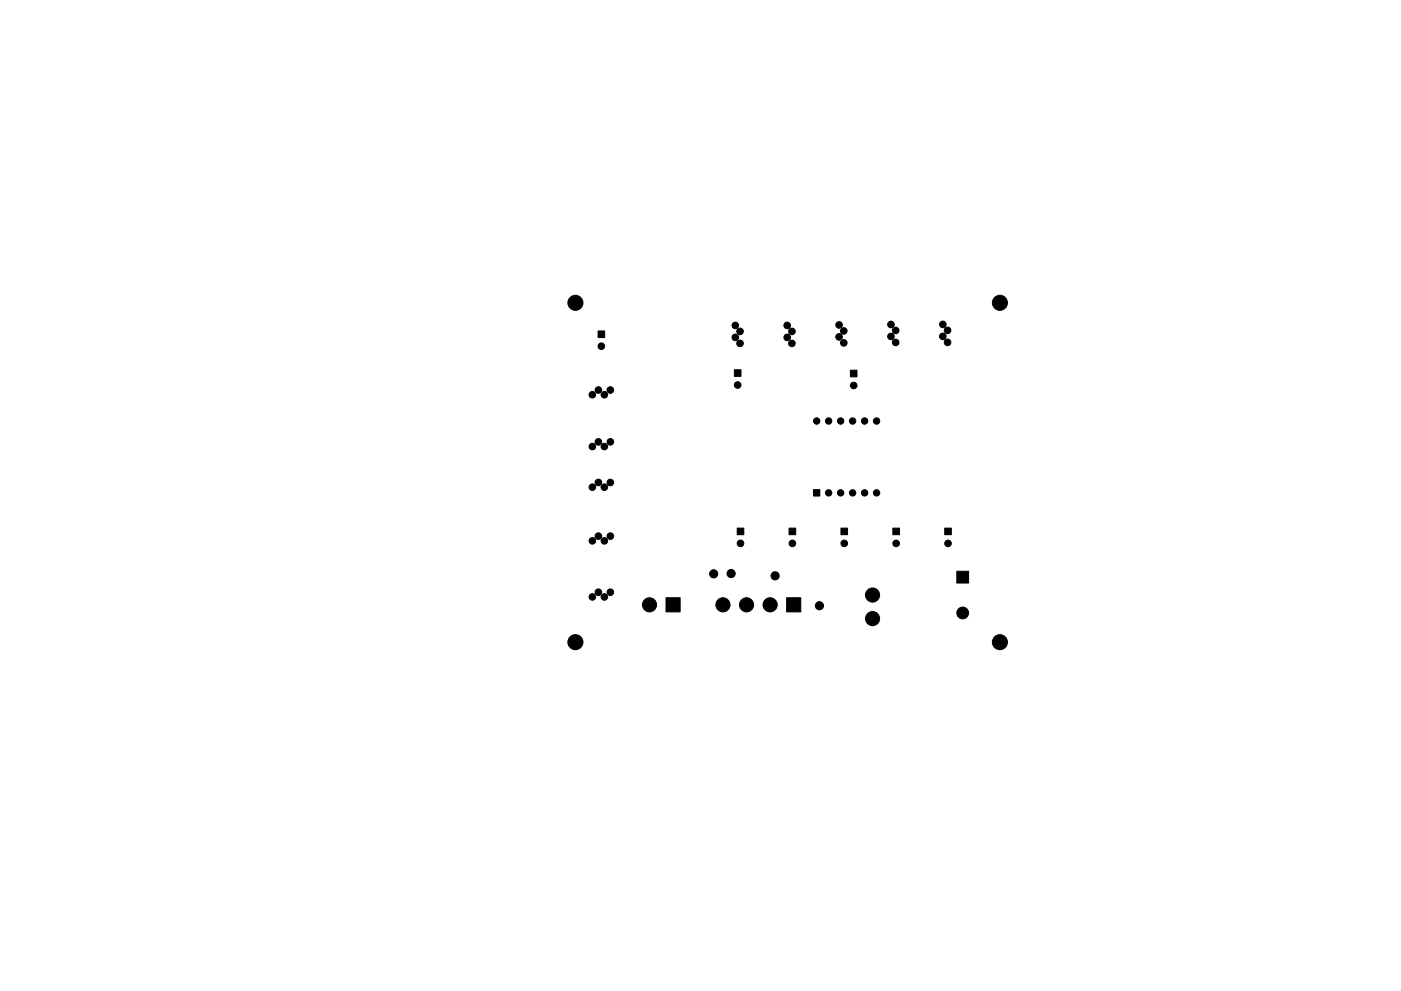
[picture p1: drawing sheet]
<svg xmlns="http://www.w3.org/2000/svg" width="297mm" height="210mm" viewBox="0 0 297 210" stroke-linecap="round" stroke-linejoin="round" font-family="sans-serif">
<g fill="#000" stroke="#000" stroke-width=".21">
<path d="M126.8 70.2h1.4v1.4h-1.4zM155.7 78.4h1.4v1.4h-1.4zM180.3 78.5h1.4v1.4h-1.4zM156.3 112h1.4v1.4h-1.4zM167.3 112h1.4v1.4h-1.4zM172.5 103.9h1.3v1.3h-1.3zM178.3 112h1.4v1.4h-1.4zM189.3 112h1.4v1.4h-1.4zM200.3 112h1.4v1.4h-1.4zM141.2 126.8h3v3h-3zM166.8 126.8h3v3h-3zM202.9 121.2h2.5v2.5h-2.5z"/>
<circle cx="122" cy="64.2" r="1.6"/>
<circle cx="127.5" cy="73.5" r=".7"/>
<circle cx="155.9" cy="69" r=".7"/>
<circle cx="155.9" cy="71.6" r=".7"/>
<circle cx="156.9" cy="72.9" r=".7"/>
<circle cx="156.9" cy="70.3" r=".7"/>
<circle cx="166.9" cy="69" r=".7"/>
<circle cx="166.9" cy="71.6" r=".7"/>
<circle cx="167.9" cy="72.9" r=".7"/>
<circle cx="167.9" cy="70.3" r=".7"/>
<circle cx="177.9" cy="71.5" r=".7"/>
<circle cx="177.9" cy="68.9" r=".7"/>
<circle cx="178.9" cy="70.2" r=".7"/>
<circle cx="178.9" cy="72.8" r=".7"/>
<circle cx="188.9" cy="68.8" r=".7"/>
<circle cx="188.9" cy="71.4" r=".7"/>
<circle cx="189.9" cy="70.1" r=".7"/>
<circle cx="189.9" cy="72.7" r=".7"/>
<circle cx="199.9" cy="68.8" r=".7"/>
<circle cx="199.9" cy="71.4" r=".7"/>
<circle cx="200.9" cy="72.6" r=".7"/>
<circle cx="200.9" cy="70.1" r=".7"/>
<circle cx="212" cy="64.2" r="1.6"/>
<circle cx="125.6" cy="94.7" r=".7"/>
<circle cx="125.6" cy="83.7" r=".7"/>
<circle cx="126.9" cy="93.7" r=".7"/>
<circle cx="126.9" cy="82.7" r=".7"/>
<circle cx="128.1" cy="94.7" r=".7"/>
<circle cx="128.1" cy="83.7" r=".7"/>
<circle cx="129.4" cy="93.7" r=".7"/>
<circle cx="129.4" cy="82.7" r=".7"/>
<circle cx="156.4" cy="81.7" r=".7"/>
<circle cx="173.1" cy="89.3" r=".67"/>
<circle cx="175.7" cy="89.3" r=".67"/>
<circle cx="178.2" cy="89.3" r=".67"/>
<circle cx="180.8" cy="89.3" r=".67"/>
<circle cx="181" cy="81.8" r=".7"/>
<circle cx="183.3" cy="89.3" r=".67"/>
<circle cx="185.8" cy="89.3" r=".67"/>
<circle cx="125.6" cy="103.4" r=".7"/>
<circle cx="125.6" cy="114.7" r=".7"/>
<circle cx="126.9" cy="102.4" r=".7"/>
<circle cx="126.9" cy="113.7" r=".7"/>
<circle cx="128.1" cy="103.4" r=".7"/>
<circle cx="128.1" cy="114.7" r=".7"/>
<circle cx="129.4" cy="102.4" r=".7"/>
<circle cx="129.4" cy="113.7" r=".7"/>
<circle cx="157" cy="115.3" r=".7"/>
<circle cx="168" cy="115.3" r=".7"/>
<circle cx="175.7" cy="104.6" r=".67"/>
<circle cx="178.2" cy="104.6" r=".67"/>
<circle cx="179" cy="115.3" r=".7"/>
<circle cx="180.8" cy="104.6" r=".67"/>
<circle cx="183.3" cy="104.6" r=".67"/>
<circle cx="185.8" cy="104.6" r=".67"/>
<circle cx="190" cy="115.3" r=".7"/>
<circle cx="201" cy="115.3" r=".7"/>
<circle cx="122" cy="136.2" r="1.6"/>
<circle cx="125.6" cy="126.6" r=".7"/>
<circle cx="126.9" cy="125.6" r=".7"/>
<circle cx="128.1" cy="126.6" r=".7"/>
<circle cx="129.4" cy="125.6" r=".7"/>
<circle cx="137.7" cy="128.3" r="1.5"/>
<circle cx="151.3" cy="121.7" r=".87"/>
<circle cx="153.3" cy="128.3" r="1.5"/>
<circle cx="155" cy="121.7" r=".87"/>
<circle cx="158.3" cy="128.3" r="1.5"/>
<circle cx="163.3" cy="128.3" r="1.5"/>
<circle cx="164.3" cy="122.2" r=".87"/>
<circle cx="173.7" cy="128.5" r=".87"/>
<circle cx="185" cy="131.2" r="1.5"/>
<circle cx="185" cy="126.2" r="1.5"/>
<circle cx="204.1" cy="130" r="1.25"/>
<circle cx="212" cy="136.2" r="1.6"/>
</g>
</svg>
